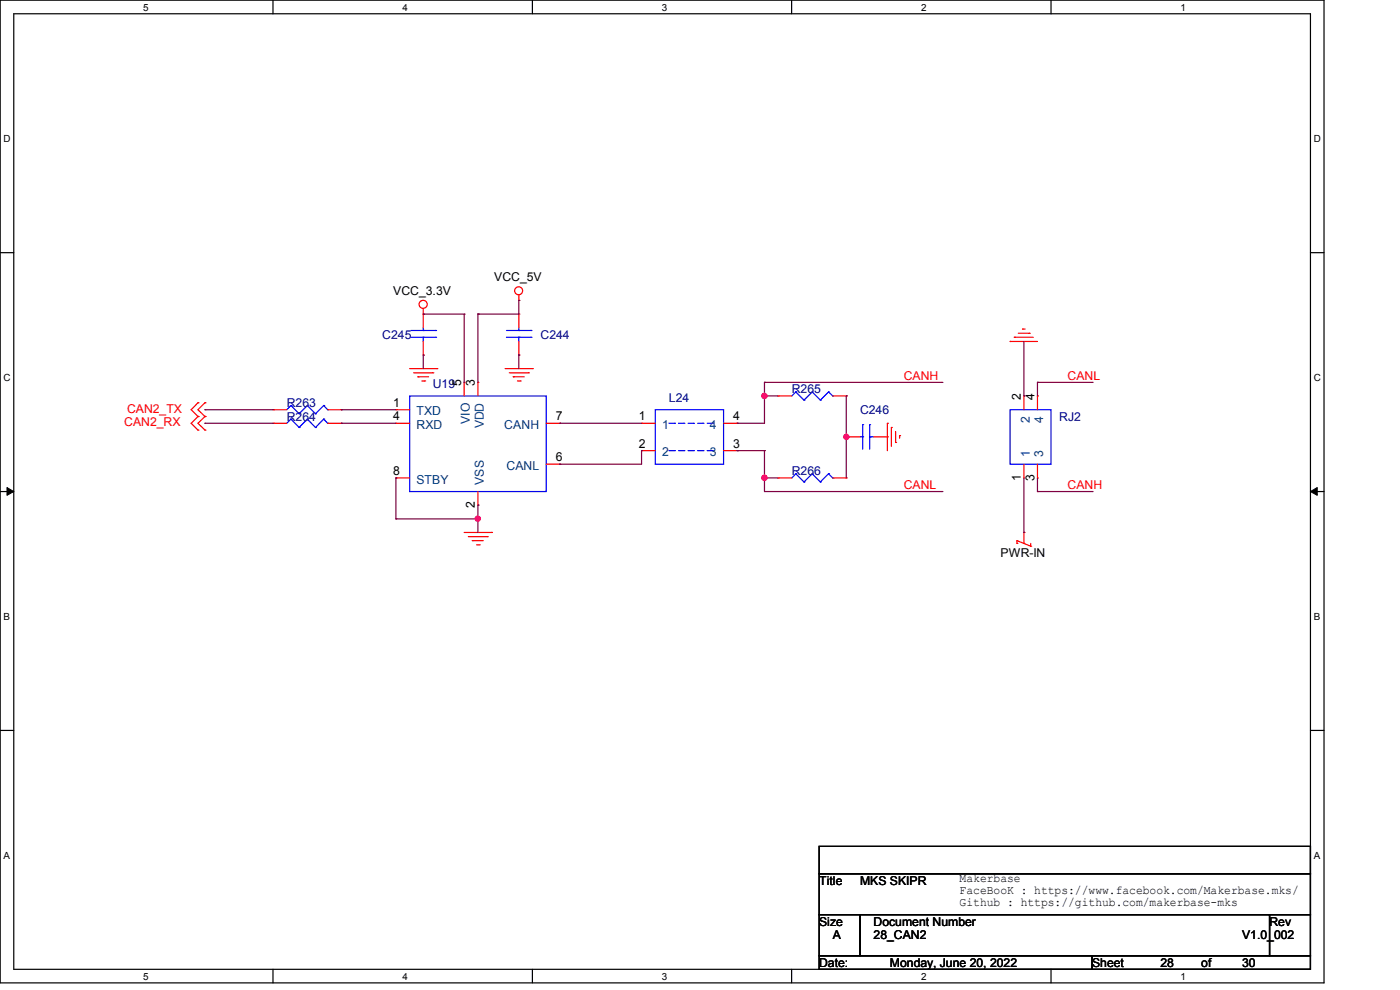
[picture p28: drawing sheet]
<svg xmlns="http://www.w3.org/2000/svg" width="297mm" height="210mm" viewBox="0 0 297 210" stroke-linecap="round" stroke-linejoin="round" font-family="sans-serif">
<defs><g id="words">
<g font-size="2.6">
<text x="104.9" y="59.7">VCC_5V</text>
<text x="83.4" y="62.6">VCC_3.3V</text>
<text x="97.8" y="82" transform="rotate(-90 97.8 82)">5</text>
<text x="100.8" y="82" transform="rotate(-90 100.8 82)">3</text>
<text x="83.4" y="86.3">1</text>
<text x="83.4" y="89.2">4</text>
<text x="117.9" y="89.2">7</text>
<text x="135.5" y="89.2">1</text>
<text x="155.5" y="89.2">4</text>
<text x="216.6" y="84.9" transform="rotate(-90 216.6 84.9)">2</text>
<text x="219.5" y="84.9" transform="rotate(-90 219.5 84.9)">4</text>
<text x="135.5" y="95">2</text>
<text x="155.5" y="95">3</text>
<text x="83.4" y="100.8">8</text>
<text x="117.9" y="97.8">6</text>
<text x="216.6" y="101.9" transform="rotate(-90 216.6 101.9)">1</text>
<text x="219.5" y="101.9" transform="rotate(-90 219.5 101.9)">3</text>
<text x="100.8" y="107.7" transform="rotate(-90 100.8 107.7)">2</text>
<text x="212.3" y="118.2">PWR-IN</text>
<text x="173.8" y="187.7">Title</text>
<text x="182.5" y="187.7">MKS SKIPR</text>
<text x="203.6" y="187.1">Makerbase</text>
<text x="203.6" y="189.7">FaceBooK : https://www.facebook.com/Makerbase.mks/</text>
<text x="173.8" y="196.3">Size</text>
<text x="185.3" y="196.3">Document Number</text>
<text x="203.6" y="192.3">Github : https://github.com/makerbase-mks</text>
<text x="269.3" y="196.3">Rev</text>
<text x="176.7" y="199.3">A</text>
<text x="185.3" y="199.3">28_CAN2</text>
<text x="263.5" y="199.3">V1.0_002</text>
<text x="173.8" y="205.1">Date:</text>
<text x="188.8" y="205.1">Monday, June 20, 2022</text>
<text x="231.7" y="205.1">Sheet</text>
<text x="246.2" y="205.1">28</text>
<text x="254.8" y="205.1">of</text>
<text x="263.5" y="205.1">30</text>
</g>
<g font-size="2.6" fill="#000080">
<text x="81.1" y="71.8">C245</text>
<text x="114.7" y="71.8">C244</text>
<text x="91.8" y="82.3">U19</text>
<text x="168" y="83.4">R265</text>
<text x="60.8" y="86.3">R263</text>
<text x="60.8" y="89.2">R264</text>
<text x="141.9" y="85.2">L24</text>
<text x="182.5" y="87.8">C246</text>
<text x="224.7" y="89.2">RJ2</text>
<text x="168" y="100.8">R266</text>
</g>
<g font-size="2.6" fill="#f00">
<text x="191.7" y="80.5">CANH</text>
<text x="226.5" y="80.5">CANL</text>
<text x="27" y="87.5">CAN2_TX</text>
<text x="26.4" y="90.4">CAN2_RX</text>
<text x="191.7" y="103.7">CANL</text>
<text x="226.5" y="103.7">CANH</text>
</g>
<g font-size="2.6" fill="#004080">
<text x="88.3" y="88.1">TXD</text>
<text x="99.7" y="89.9" transform="rotate(-90 99.7 89.9)">VIO</text>
<text x="218.4" y="89.8" transform="rotate(-90 218.4 89.8)">2</text>
<text x="221.3" y="89.8" transform="rotate(-90 221.3 89.8)">4</text>
<text x="88.3" y="91">RXD</text>
<text x="102.6" y="90.9" transform="rotate(-90 102.6 90.9)">VDD</text>
<text x="107" y="91">CANH</text>
<text x="140.5" y="91">1</text>
<text x="150.6" y="91">4</text>
<text x="107.4" y="99.7">CANL</text>
<text x="140.5" y="96.8">2</text>
<text x="150.6" y="96.7">3</text>
<text x="218.4" y="97" transform="rotate(-90 218.4 97)">1</text>
<text x="221.3" y="97" transform="rotate(-90 221.3 97)">3</text>
<text x="88.3" y="102.6">STBY</text>
<text x="102.6" y="102.8" transform="rotate(-90 102.6 102.8)">VSS</text>
</g>
<g font-size="2.1">
<text x="30.4" y="2.2">5</text>
<text x="85.4" y="2.2">4</text>
<text x="140.4" y="2.2">3</text>
<text x="195.4" y="2.2">2</text>
<text x="250.5" y="2.2">1</text>
<text x=".8" y="30.1">D</text>
<text x="278.7" y="30.1">D</text>
<text x=".8" y="80.8">C</text>
<text x="278.7" y="80.8">C</text>
<text x=".8" y="131.5">B</text>
<text x="278.7" y="131.5">B</text>
<text x=".8" y="182.2">A</text>
<text x="278.7" y="182.2">A</text>
<text x="30.4" y="207.8">5</text>
<text x="85.4" y="207.8">4</text>
<text x="140.4" y="207.8">3</text>
<text x="195.4" y="207.8">2</text>
<text x="250.5" y="207.8">1</text>
</g>
</g></defs>
<path d="M0 0h280.9v208.5h-280.9zM2.9 2.9h275.1v202.7h-275.1z" fill="none" stroke="#000" stroke-width=".25"/>
<g fill="#fff">
<path d="M30.4 .3h1.1v2.4h-1.1z"/>
<path d="M30.4 205.9h1.1v2.3h-1.1z"/>
</g>
<path d="M57.9 0v2.9M57.9 205.6v2.9" fill="none" stroke="#000" stroke-width=".25"/>
<g fill="#fff">
<path d="M85.4 .3h1.1v2.4h-1.1z"/>
<path d="M85.4 205.9h1.1v2.3h-1.1z"/>
</g>
<path d="M112.9 0v2.9M112.9 205.6v2.9" fill="none" stroke="#000" stroke-width=".25"/>
<g fill="#fff">
<path d="M140.4 .3h1.2v2.4h-1.2z"/>
<path d="M140.4 205.9h1.2v2.3h-1.2z"/>
</g>
<path d="M167.9 0v2.9M167.9 205.6v2.9" fill="none" stroke="#000" stroke-width=".25"/>
<g fill="#fff">
<path d="M195.4 .3h1.2v2.4h-1.2z"/>
<path d="M195.4 205.9h1.2v2.3h-1.2z"/>
</g>
<path d="M223 0v2.9M223 205.6v2.9" fill="none" stroke="#000" stroke-width=".25"/>
<g fill="#fff">
<path d="M250.4 .3h1.2v2.4h-1.2z"/>
<path d="M250.4 205.9h1.2v2.3h-1.2z"/>
<path d="M.8 28.2h1.4v2.4h-1.4z"/>
<path d="M278.7 28.2h1.5v2.4h-1.5z"/>
<path d="M.8 78.9h1.4v2.3h-1.4z"/>
<path d="M278.7 78.9h1.5v2.3h-1.5z"/>
</g>
<path d="M0 53.6h2.9M278 53.6h2.9" fill="none" stroke="#000" stroke-width=".25"/>
<g fill="#fff">
<path d="M.8 129.6h1.3v2.3h-1.3z"/>
<path d="M278.7 129.6h1.4v2.3h-1.4z"/>
</g>
<path d="M0 104.3h2.9M278 104.3h2.9" fill="none" stroke="#000" stroke-width=".25"/>
<path d="M1.5 103.4l1.4 .9-1.4 .8zM278 104.3l1.4-.9v1.7z" fill="#000" stroke="#000" stroke-width=".21"/>
<g fill="#fff">
<path d="M.8 180.3h1.3v2.3h-1.3z"/>
<path d="M278.7 180.3h1.4v2.3h-1.4z"/>
</g>
<path d="M0 154.9h2.9M278 154.9h2.9M173.8 179.5h104.2v5.8h-104.2zM173.8 185.3h104.2v8.7h-104.2zM173.8 194h8.7v8.7h-8.7zM182.5 194h86.8v8.7h-86.8zM269.3 194h8.7v8.7h-8.7zM173.8 202.7h57.9v2.9h-57.9zM231.7 202.7h46.3v2.9h-46.3z" fill="none" stroke="#000" stroke-width=".25"/>
<g fill="none" stroke="#f00" stroke-width=".25">
<path d="M86.9 78.2h5.8M87.8 79.1h4M88.6 79.9h.1M88.6 79.9h2.3M89.8 66.6h.1M89.8 75.3h.1M89.8 65.4v4.1M89.8 72.4v2.9M91.8 79.1h.1M92.7 78.2h.1M107.1 78.2h5.8M108 79.1h4.1"/>
<path d="M108.9 79.9h.1M108.9 79.9h2.3M110.1 63.7h.1M110.1 66.6h.1M110.1 75.3h.1M110.1 62.6v1.1M110.1 66.6v2.9M110.1 72.4v2.9M112.1 79.1h.1M112.9 78.2h.1M214.3 72.4h.1M214.3 72.4h5.8"/>
<path d="M215.2 71.5h.1M215.2 71.5h4M216 70.7h2.4M216.9 69.8h.1M216.9 69.8h.6M218.4 70.7h.1M42 88.3h.1M42 91.2h.1M42 85.4h.1M42 88.3l-1.4 1.5 1.4 1.4M42 85.4l-1.4 1.5 1.4 1.4M43.5 88.3h.1"/>
<path d="M43.5 91.2h.1M43.5 85.4h.1M43.5 88.3l-1.5 1.5 1.5 1.4M43.5 85.4l-1.5 1.5 1.5 1.4M58 86.9h.1M58 89.8h.1M58 86.9h2.8M58 89.8h2.8M69.5 86.9h2.9M69.5 89.8h2.9M72.4 86.9h.1M72.4 89.8h.1"/>
<path d="M84 86.9h.1M84 89.8h.1M84 86.9h2.9M84 89.8h2.9M89.5 80.8h.6M90.1 80.8h.1M98.5 81.1h.1M98.5 81.1v2.9M101.4 81.1h.1M101.4 81.1v2.9M109.8 80.8h.6M110.4 80.8h.1"/>
<path d="M115.9 89.8h2.8M115.9 98.5h2.8M118.7 98.5h.1M118.7 89.8h.1M136.1 89.8h.1M136.1 95.6h.1M136.1 89.8h2.9M136.1 95.6h2.9M153.5 89.8h2.9M153.5 95.6h2.9M156.4 95.6h.1M156.4 89.8h.1"/>
<path d="M165.1 84h.1M165.1 84h2.9M176.7 84h2.8M179.5 92.7h.1M179.5 84h.1M179.5 92.7h3M185.3 92.7h3M188.3 89.8h.1M188.3 92.7h.1M188.3 89.8v5.8M189.1 90.7h.1M189.1 90.7v4"/>
<path d="M190 93.9h.1M190 91.5v2.4M190.8 92.4h.1M190.8 92.4v.6M217.2 84h.1M217.2 84v2.9M217.2 98.5v2.9M220.1 84h.1M220.1 84v2.9M220.1 98.5v2.9M84 101.4h.1M84 101.4h2.9"/>
<path d="M98.5 112.9h5.8M99.4 113.8h4M100.2 114.7h.1M100.2 114.7h2.3M101.1 115.6h.5M101.4 107.1h.1M101.4 104.3v2.8M101.6 115.6h.1M103.4 113.8h.1M104.3 112.9h.1M165.1 101.4h.1M165.1 101.4h2.9"/>
<path d="M176.7 101.4h2.8M179.5 101.4h.1M215.7 114.7h.1M215.7 115.3h.1M215.7 114.7l1.5 .6M215.7 114.7v.6M217.2 115.3h.1M217.2 112.9h.1M217.2 101.4h.1M217.2 115.3l1.5 .6M217.2 112.9v2.4M218.7 115.9h.1"/>
<path d="M218.7 115.3v.6M220.1 101.4h.1"/>
<circle cx="89.8" cy="64.6" r=".86"/>
<circle cx="110" cy="61.7" r=".85"/>
</g>
<g fill="none" stroke="#00f" stroke-width=".25">
<path d="M87.2 71.5h5.2M87.2 70.1h5.2M89.8 70.1h.1M89.8 71.5h.1M89.8 69.5v.6M89.8 71.5v.9M92.4 71.5h.1M92.4 70.1h.1M107.4 71.5h5.2M107.4 70.1h5.2M110.1 70.1h.1M110.1 71.5h.1"/>
<path d="M110.1 69.5v.6M110.1 71.5v.9M112.6 71.5h.1M112.6 70.1h.1M61.7 86h.1M61.7 88.9h.1M61.7 86l-.9 .9M61.7 86l1.8 1.8M61.7 88.9l-.9 .9M61.7 88.9l1.8 1.8M63.5 87.8h.1M63.5 90.7h.1"/>
<path d="M65.2 86h.1M65.2 88.9h.1M65.2 86l-1.7 1.8M65.2 86l1.7 1.8M65.2 88.9l-1.7 1.8M65.2 88.9l1.7 1.8M66.9 87.8h.1M66.9 90.7h.1M68.7 86h.1M68.7 88.9h.1M68.7 86l-1.8 1.8M68.7 86l.8 .9"/>
<path d="M68.7 88.9l-1.8 1.8M68.7 88.9l.8 .9M69.5 86.9h.1M69.5 89.8h.1M86.9 84h29v20.3h-29zM139 86.9h14.5v11.6h-14.5zM141.9 89.8h1.2M141.9 95.6h1.2M143.1 89.8h.1M143.1 95.6h.1M143.9 89.8h1.2M143.9 95.6h1.2"/>
<path d="M145.1 89.8h.1M145.1 95.6h.1M146 89.8h1.1M146 95.6h1.1M147.1 89.8h.1M147.1 95.6h.1M148 89.8h1.1M148 95.6h1.1M149.1 89.8h.1M149.1 95.6h.1M150 89.8h1.2M150 95.6h1.2"/>
<path d="M151.2 89.8h.1M151.2 95.6h.1M168.8 83.1h.1M168.8 83.1l-.8 .9M168.8 83.1l1.8 1.8M170.6 84.9h.1M172.3 83.1h.1M172.3 83.1l-1.7 1.8M172.3 83.1l1.7 1.8M174 84.9h.1M175.8 83.1h.1M175.8 83.1l-1.8 1.8"/>
<path d="M175.8 83.1l.9 .9M176.7 84h.1M182.5 92.7h.5M183 92.7h.1M183 90.1h.1M183 90.1v5.2M184.5 90.1h.1M184.5 92.7h.1M184.5 92.7h.8M184.5 90.1v5.2M214.3 86.9h8.7v11.6h-8.7zM168.8 100.5h.1"/>
<path d="M168.8 100.5l-.8 .9M168.8 100.5l1.8 1.7M170.6 102.2h.1M172.3 100.5h.1M172.3 100.5l-1.7 1.7M172.3 100.5l1.7 1.7M174 102.2h.1M175.8 100.5h.1M175.8 100.5l-1.8 1.7M175.8 100.5l.9 .9M176.7 101.4h.1"/>
</g>
<g fill="none" stroke="#800040" stroke-width=".25">
<path d="M89.8 75.3h.1M89.8 66.6h.1M89.8 66.6h8.7M89.8 75.3v2.9M98.5 66.6h.1M98.5 66.6v14.5M101.4 66.6h.1M101.4 66.6v14.5M110.1 63.7h.1M110.1 75.3h.1M110.1 63.7v2.9h-8.7M110.1 75.3v2.9"/>
<path d="M217.2 72.4v11.6M43.5 89.8h.1M43.5 86.9h.1M43.5 86.9h14.5M43.5 89.8h14.5M72.4 86.9h.1M72.4 89.8h.1M72.4 86.9h11.6M72.4 89.8h11.6M118.7 89.8h.1M118.7 98.5h.1M118.7 89.8h17.4"/>
<path d="M136.1 95.6h.1M136.1 95.6v2.9h-17.4M156.4 89.8h.1M156.4 95.6h.1M156.4 95.6h5.8M162.2 84h.1M162.2 95.6h.1M162.2 81.1h.1M162.2 81.1v8.7h-5.8M162.2 95.6v8.7h37.6M162.2 84h2.9M162.2 81.1h37.6"/>
<path d="M179.5 84h.1M179.5 92.7h.1M179.5 84v17.4M199.8 81.1h.1M217.2 84h.1M220.1 81.1h.1M220.1 81.1h11.6M220.1 81.1v2.9M231.7 81.1h.1M84 101.4h.1M84 110.1h.1M84 101.4v8.7"/>
<path d="M84 110.1h17.4M101.4 107.1h.1M101.4 110.1h.1M101.4 107.1v5.8M162.2 101.4h.1M162.2 101.4h2.9M199.8 104.3h.1M217.2 112.9h.1M217.2 101.4v11.5M220.1 104.3h.1M220.1 104.3h11.6M220.1 101.4v2.9"/>
<path d="M231.7 104.3h.1"/>
</g>
<g fill="#f0f" stroke="#f0f" stroke-width=".25">
<circle cx="101.3" cy="110" r=".55"/>
<circle cx="162.2" cy="101.3" r=".56"/>
<circle cx="179.5" cy="92.7" r=".55"/>
<circle cx="162.2" cy="84" r=".56"/>
</g>
<use href="#words"/>
</svg>
